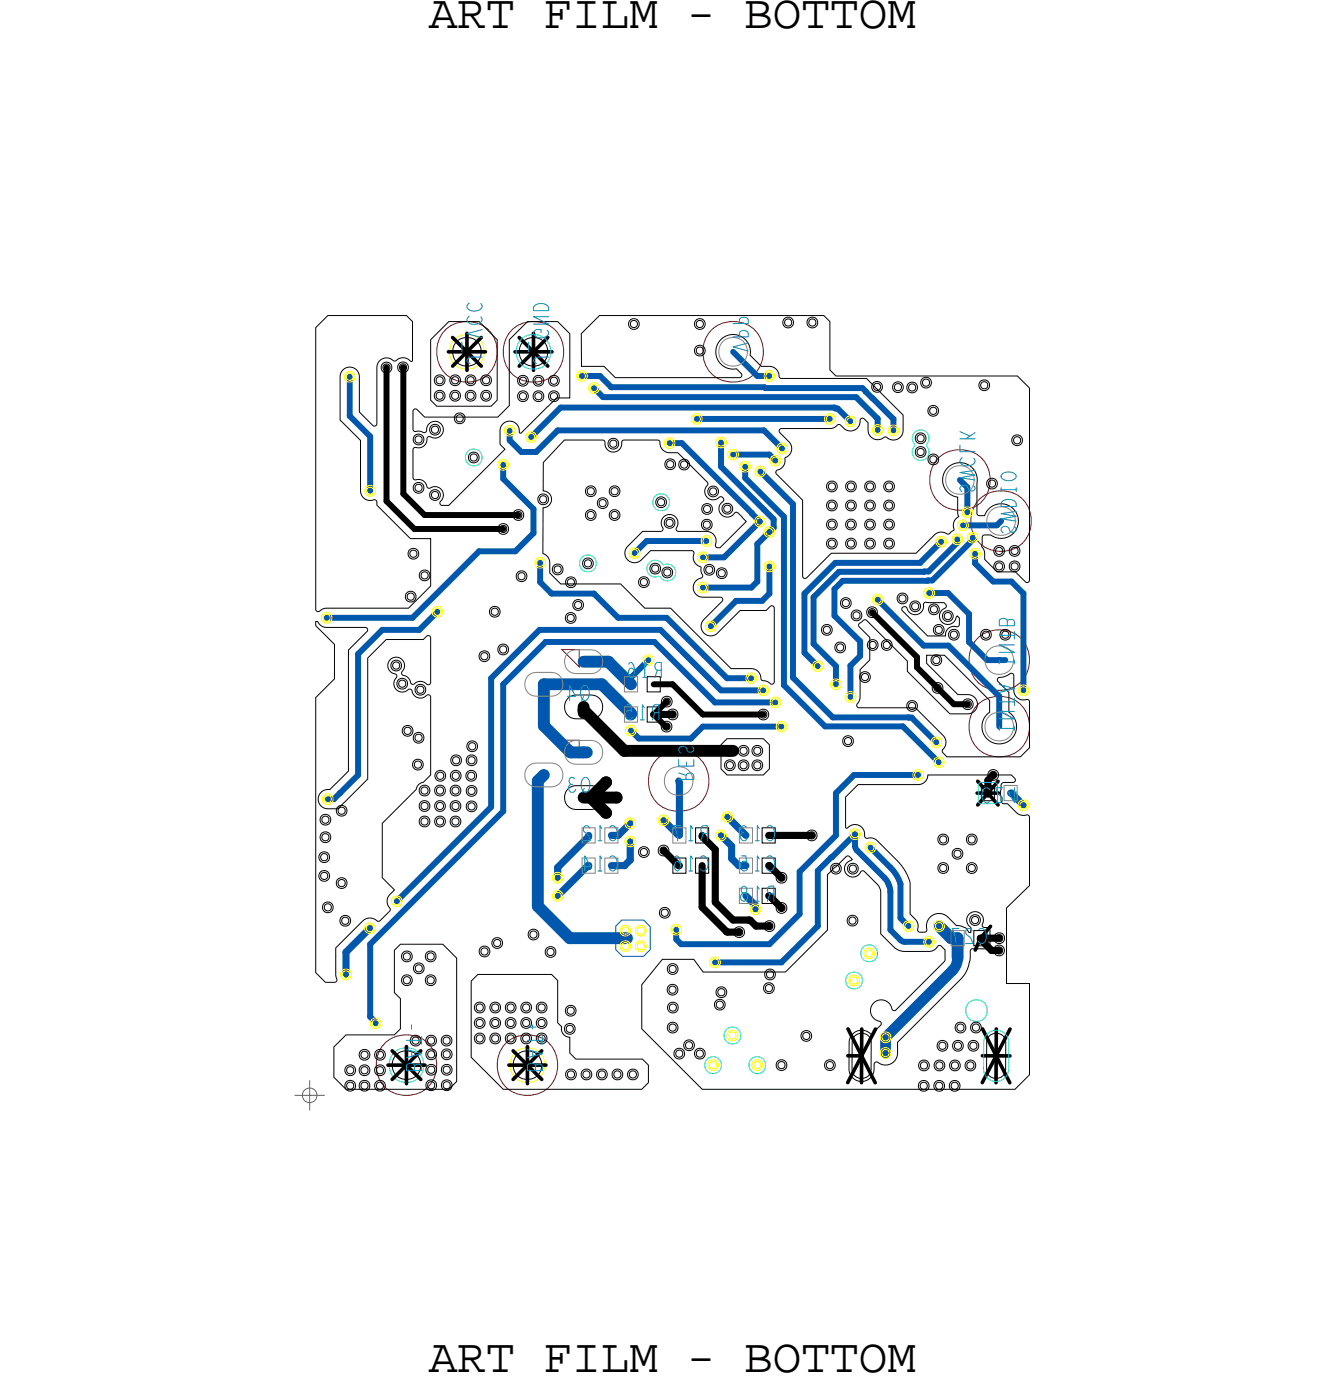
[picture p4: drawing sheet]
<svg xmlns="http://www.w3.org/2000/svg" width="56mm" height="59mm" viewBox="0 0 56 59" stroke-linecap="round" stroke-linejoin="round" font-family="sans-serif">
<defs><g id="words">
<g font-size="2">
<text x="18" y="1.2">ART FILM - BOTTOM</text>
<text x="18" y="57.6">ART FILM - BOTTOM</text>
</g>
<g font-size=".6" fill="#0057ae">
<text x="27.7" y="29.6" transform="rotate(-180 27.7 29.6)">R15</text>
<text x="26" y="34.7" transform="rotate(-180 26 34.7)">C12</text>
<text x="26" y="36" transform="rotate(-180 26 36)">C14</text>
<text x="29.8" y="34.7" transform="rotate(-180 29.8 34.7)">R17</text>
</g>
<g font-size=".6" fill="#0097b7">
<text x="42.6" y="28" transform="rotate(-90 42.6 28)">INTB</text>
<text x="42.6" y="30.8" transform="rotate(-90 42.6 30.8)">INTA</text>
<text x="17.7" y="45" transform="rotate(-90 17.7 45)">BAT-</text>
<text x="22.8" y="45" transform="rotate(-90 22.8 45)">BAT+</text>
</g>
<g font-size=".6">
<text x="32.6" y="36" transform="rotate(-180 32.6 36)">C15</text>
<text x="41.2" y="33.7">C24</text>
<text x="41.5" y="39" transform="rotate(-180 41.5 39)">C27</text>
</g>
</g></defs>
<!-- layer: Components -->
<g fill="none" stroke="#a90512" stroke-width=".04">
<path d="M23.6 27.3h.7v.7zM23.6 31.1h.7v.7z"/>
<circle cx="19.6" cy="14.8" r="1.28"/>
<circle cx="22.4" cy="14.8" r="1.28"/>
<circle cx="30.8" cy="14.8" r="1.28"/>
<circle cx="28.5" cy="32.8" r="1.28"/>
<circle cx="40.3" cy="20.2" r="1.28"/>
<circle cx="42" cy="30.5" r="1.28"/>
<circle cx="42" cy="27.7" r="1.28"/>
<circle cx="42" cy="21.9" r="1.28"/>
<circle cx="17.1" cy="44.8" r="1.28"/>
<circle cx="22.1" cy="44.8" r="1.28"/>
</g>
<!-- layer: Nets -->
<g fill="none" stroke="#0057ae" stroke-width=".25">
<path d="M14.7 15.8v1.7zM14.7 17.5l.8 .8zM15.5 18.3v2.3zM21.1 19.5v.6zM21.4 18.5l.5 .5zM21.4 18.1v.4zM21.9 19h.6zM22.3 18.4l1.2-1.3zM23.4 18.1h8.7zM23.4 18.1l-.9 .9zM23.5 17.1h11.5zM24.4 15.8h.8z"/>
<path d="M24.9 16.3l.4 .4zM25.2 15.8l.5 .5zM25.3 16.7h10.6zM25.7 16.3h6.4zM28.1 18.6h.5zM28.6 18.6l3 3zM29.3 17.6h5.5zM30.3 18.6v1zM30.3 19.6l1.8 1.8zM30.8 14.8l1 1zM30.8 19.1h1.5zM31.3 19.6v.5z"/>
<path d="M31.8 15.8h.5zM31.9 19.8l1.4 1.4zM32.1 18.1l.7 .7zM32.1 16.3h.1M32.1 16.3h4.1zM32.3 19.1l.3 .3zM35 17.1h.1M35.1 17.2h.1zM35.2 17.2l.5 .5zM35.9 16.7l.9 .9zM36.2 16.3l.2 .1zM36.4 16.5l.2 .2z"/>
<path d="M36.4 16.4h.1M36.6 16.7h.1M36.6 16.7l.9 .9zM36.8 17.6h.1M36.9 17.6v.5zM37.5 17.6v.5zM13.7 26h3.6zM13.8 33.6h.2zM14.3 33.3l-.3 .3zM14.3 33.3h.1M14.3 33.3l.7-.7zM15 27.5v5.1z"/>
<path d="M15 27.5l1.1-1zM15.5 39.7v3zM16.1 26.5h1.5zM16.7 37.9l3.9-4zM17.3 26l2.8-2.8zM17.6 26.5l.8-.8zM20.1 23.2h1.5zM20.6 28.5v5.4zM21.1 28.8v5.3zM21.1 34.1l-5.6 5.6zM21.1 20.1l1.3 1.3zM22.4 22.4l-.8 .8z"/>
<path d="M22.4 21.4v1zM22.7 26.5h5zM22.7 26.5l-2.1 2zM22.7 24.5l.5 .4zM22.7 23.6v.9zM22.9 27h4.6zM22.9 27l-1.8 1.8zM23.2 24.9h1.7zM24.9 24.9l1.1 1.1zM26 26h2zM26.3 39.4h.1M26.5 30.7l.3 .3z"/>
<path d="M26.5 28.5v.3zM26.6 23.2l.6-.5zM26.8 31h2.2zM27.2 22.7h2.5zM27.2 27.7l-.7 .8zM27.5 27l2.5 2.5zM27.7 26.5l2.6 2.5zM28 26l2.5 2.5zM28.4 39.5l.2 .2zM28.4 39.1v.4zM28.6 39.7h3.7zM29.5 30.5h3.3z"/>
<path d="M29.5 30.5l-.5 .5zM29.5 24.7h2zM29.5 23.4h.9zM30 29.5h2.6zM30.3 29h1.8zM30.4 23.4l1.5-1.5zM30.5 28.5h1zM30.9 25.2h1.1zM30.9 25.2l-1.1 1.1zM31.3 20.1l1.6 1.6zM31.5 24.7l.3-.3zM31.6 21.6h.1"/>
<path d="M31.6 21.6l.3 .3zM31.8 22.9v1.5zM32 25.2l.3-.3zM32.1 21.4h.1M32.1 21.4l.4 .4zM32.3 22.4l-.5 .5zM32.3 23.8v1.1zM32.3 39.7l1.3-1.3zM32.5 21.8v.4zM32.5 22.2l-.2 .2zM32.9 21.7v7.1zM32.9 28.8l1.7 1.7z"/>
<path d="M33.3 28.5l1.7 1.6zM33.3 21.2v7.3zM33.6 36.6l1.5-1.5zM33.6 36.6v1.8zM33.8 24.9l1.3-1.2zM33.8 24.9v2.5zM33.8 27.4l.5 .6zM34.2 27.1l.9 .9zM34.2 25.1v2zM34.3 36.6v2.3zM34.6 30.5h3.3zM34.9 36l-.6 .6z"/>
<path d="M34.9 36h.1M35 30.1h3.1zM35 25.9l1.1 1zM35 24.7v1.2zM35 24.7l.4-.3zM35.1 23.7h3.5zM35.1 28v.8zM35.1 33.3l.8-.7zM35.1 33.3v1.8zM35.2 24l-1 1.1zM35.2 24h3.6zM35.4 24.4h3.5z"/>
<path d="M35.7 28v1.3zM35.9 32.6h2.7zM35.9 35.1v.4zM35.9 35.1l-1 .9zM35.9 35.5l.1 .2M36 35.7l1.1 1.2zM36.1 27.6l-.4 .4zM36.1 26.9v.7zM36.5 35.6l.9 .8zM36.9 25.2l1.9 1.9zM37.1 36.9l.3 .6M37.4 37.5v1.6z"/>
<path d="M37.4 39.1l.4 .4zM37.4 36.5l.4 .6M37.8 37.1v1.5zM37.8 38.6l.3 .3zM37.8 39.5l.2 .1M37.9 30.5l1.5 1.5zM38 39.6h1zM38.1 30.1h.1M38.2 30.2h.1zM38.3 30.2l1 1zM38.8 27.1h1zM38.8 24h.1"/>
<path d="M38.8 24h.2zM39 24.4h.1M39 24.4h.1zM39 24.9h.8zM39.1 24.4l1.7-1.7zM39.5 22.8l-.9 .9zM39.8 24.9l.9 .9zM39.8 27.1l2.2 2.2zM40.2 22.8l-1.2 1.2zM40.2 22.7v.1zM40.3 20.2l.3 .3zM40.4 22.1h1.5z"/>
<path d="M40.6 20.5v1zM40.7 27l.8 .7zM40.7 25.8v1.2zM40.8 22.6v.1zM40.9 23.3v.4zM40.9 23.7l.8 .7zM41.5 27.7h.5zM41.7 24.4h.8zM41.9 22.1l.1-.2zM42 27.7h.2zM42 29.3v1.2zM42.5 24.4l.5 .5z"/>
<path d="M43 24.9v4.1zM15.5 42.7l.3 .3zM15.8 43h.1M30 40.4h2.8zM32.8 40.4l1.5-1.5z"/>
</g>
<g fill="none" stroke="#ff0" stroke-width=".04">
<path d="M14.5 15.7l.2-.1 .2 .1v.3l-.2 .1-.2-.1zM14.6 15.8l.1-.1 .1 .1v.1l-.1 .1-.1-.1zM21 19.4l.1-.1 .2 .1v.3l-.2 .1-.1-.1zM21 19.5l.1-.1 .2 .1v.1l-.2 .1-.1-.1zM21.2 17.9h.2h.2v.4h-.2h-.2zM21.3 18h.1h.1v.2l-.1 .1-.1-.1zM22.1 18.2l.2-.1 .2 .1v.3l-.2 .1-.2-.1zM22.2 18.3l.1-.1 .1 .1v.1l-.1 .1-.1-.1zM24.3 15.6h.1h.2v.4h-.2h-.1zM24.3 15.7l.1-.1 .2 .1v.2h-.2h-.1zM24.8 16.2l.1-.1 .2 .1v.3h-.2h-.1zM24.8 16.2h.1h.2v.2l-.2 .1-.1-.1z"/>
<path d="M27.9 18.5l.2-.1 .2 .1v.3h-.2h-.2zM28 18.5h.1h.2v.2l-.2 .1-.1-.1zM29.1 17.4h.2h.1v.4h-.1h-.2zM29.1 17.5h.2h.1v.2l-.1 .1-.2-.1zM30.1 18.4h.2h.1v.3l-.1 .1-.2-.1zM30.1 18.5l.2-.1 .1 .1v.2h-.1h-.2zM30.6 18.9h.2h.2v.4h-.2h-.2zM30.7 19h.1h.1v.2l-.1 .1-.1-.1zM31.1 19.5l.2-.1 .2 .1v.3h-.2h-.2zM31.2 19.5h.1h.1v.2l-.1 .1-.1-.1zM31.8 19.7l.1-.1 .2 .1v.3h-.2h-.1zM31.8 19.7h.1h.2v.2l-.2 .1-.1-.1z"/>
<path d="M32.1 15.6h.2h.2v.4h-.2h-.2zM32.2 15.7l.1-.1 .1 .1v.2h-.1h-.1zM32.4 19.2l.2-.1 .1 .1v.3l-.1 .1-.2-.1zM32.4 19.3l.2-.1 .1 .1v.1l-.1 .1-.2-.1zM32.7 18.7l.1-.1 .2 .1v.3l-.2 .1-.1-.1zM32.7 18.8l.1-.1 .2 .1v.1l-.2 .1-.1-.1zM34.7 17.4h.1h.2v.4h-.2h-.1zM34.7 17.5h.1h.2v.2l-.2 .1-.1-.1zM35.5 17.5h.2h.2v.4h-.2h-.2zM35.6 17.6h.1h.1v.2l-.1 .1-.1-.1zM36.7 17.9l.2-.1 .1 .1v.3l-.1 .1-.2-.1zM36.7 18l.2-.1 .1 .1v.1l-.1 .1-.2-.1z"/>
<path d="M37.3 17.9h.2h.2v.3l-.2 .1-.2-.1zM37.4 18l.1-.1 .2 .1v.2h-.2h-.1zM13.5 25.8l.2-.1 .2 .1v.3l-.2 .1-.2-.1zM13.6 25.9l.1-.1 .1 .1v.1l-.1 .1-.1-.1zM13.6 33.4h.2h.1v.3l-.1 .1-.2-.1zM13.6 33.5l.2-.1 .1 .1v.2h-.1h-.2zM15.4 38.8h.1h.2v.4h-.2h-.1zM15.4 20.5l.1-.1 .2 .1v.3h-.2h-.1zM15.4 38.9h.1h.2v.2l-.2 .1-.1-.1zM15.4 20.6l.1-.1 .2 .1v.1l-.2 .1-.1-.1zM16.5 37.7l.2-.1 .1 .1v.3l-.1 .1-.2-.1zM16.5 37.8l.2-.1 .1 .1v.1l-.1 .1-.2-.1z"/>
<path d="M18.2 25.6l.2-.1 .1 .1v.3h-.1h-.2zM18.2 25.6h.2h.1v.2l-.1 .1-.2-.1zM22.5 23.5l.2-.1 .2 .1v.3l-.2 .1-.2-.1zM22.5 23.6l.2-.1 .1 .1v.1l-.1 .1-.2-.1zM23.2 36.7h.2h.2v.3l-.2 .1-.2-.1zM23.2 37.5l.2-.1 .2 .1v.3l-.2 .1-.2-.1zM23.3 36.8l.1-.1 .2 .1v.2h-.2h-.1zM23.3 37.6l.1-.1 .2 .1v.1l-.2 .1-.1-.1zM26.1 39l.2-.1 .1 .1v.3h-.1h-.2zM26.1 39.6l.2-.1 .1 .1v.3l-.1 .1-.2-.1zM26.1 39h.2h.1v.2l-.1 .1-.2-.1zM26.1 39.7l.2-.1 .1 .1v.1l-.1 .1-.2-.1z"/>
<path d="M26.3 35.2l.2-.1 .1 .1v.3l-.1 .1-.2-.1zM26.3 34.4h.2h.1v.3l-.1 .1-.2-.1zM26.3 30.5h.2h.2v.3l-.2 .1-.2-.1zM26.3 35.3l.2-.1 .1 .1v.1l-.1 .1-.2-.1zM26.3 34.5l.2-.1 .1 .1v.2h-.1h-.2zM26.4 30.6l.1-.1 .1 .1v.2h-.1h-.1zM26.5 23.1l.1-.1 .2 .1v.3l-.2 .1-.1-.1zM26.5 23.2l.1-.1 .2 .1v.1l-.2 .1-.1-.1zM26.7 39l.2-.1 .2 .1v.3h-.2h-.2zM26.7 39.6l.2-.1 .2 .1v.3l-.2 .1-.2-.1zM26.8 39h.1h.1v.2l-.1 .1-.1-.1zM26.8 39.7l.1-.1 .1 .1v.1l-.1 .1-.1-.1z"/>
<path d="M27.1 27.6l.1-.1 .2 .1v.3l-.2 .1-.1-.1zM27.1 27.7l.1-.1 .2 .1v.1l-.2 .1-.1-.1zM27.7 34.3l.2-.1 .1 .1v.3l-.1 .1-.2-.1zM27.7 34.4l.2-.1 .1 .1v.1l-.1 .1-.2-.1zM28.2 38.9l.2-.1 .2 .1v.3l-.2 .1-.2-.1zM28.3 39l.1-.1 .1 .1v.1l-.1 .1-.1-.1zM29.3 24.5h.2h.2v.3l-.2 .1-.2-.1zM29.3 23.3l.2-.1 .2 .1v.3h-.2h-.2zM29.4 24.6l.1-.1 .1 .1v.2h-.1h-.1zM29.4 23.3h.1h.1v.2l-.1 .1-.1-.1zM29.5 22.6l.2-.1 .1 .1v.3l-.1 .1-.2-.1zM29.5 22.7l.2-.1 .1 .1v.1l-.1 .1-.2-.1z"/>
<path d="M29.7 26.2l.1-.1 .2 .1v.3h-.2h-.1zM29.7 26.2h.1h.2v.2l-.2 .1-.1-.1zM30.1 34.9h.2h.1v.4h-.1h-.2zM30.1 35h.2h.1v.2l-.1 .1-.2-.1zM30.4 34.2l.1-.1 .2 .1v.3l-.2 .1-.1-.1zM30.4 34.3l.1-.1 .2 .1v.1l-.2 .1-.1-.1zM31.4 28.3h.1h.2v.4h-.2h-.1zM31.4 28.4l.1-.1 .2 .1v.2h-.2h-.1zM31.6 38h.1h.2v.4h-.2h-.1zM31.6 38.1h.1h.2v.2l-.2 .1-.1-.1zM31.7 21.8l.2-.1 .2 .1v.3h-.2h-.2zM31.8 21.8h.1h.1v.2l-.1 .1-.1-.1z"/>
<path d="M31.9 28.9l.2-.1 .1 .1v.3h-.1h-.2zM31.9 28.9h.2h.1v.2l-.1 .1-.2-.1zM32.1 22.2l.2-.1 .2 .1v.3l-.2 .1-.2-.1zM32.1 23.6h.2h.2v.4h-.2h-.2zM32.2 22.3l.1-.1 .1 .1v.1l-.1 .1-.1-.1zM32.2 23.7l.1-.1 .1 .1v.2h-.1h-.1zM32.4 29.4l.2-.1 .1 .1v.3h-.1h-.2zM32.4 29.4h.2h.1v.2l-.1 .1-.2-.1zM32.6 30.4l.2-.1 .2 .1v.3l-.2 .1-.2-.1zM32.7 30.5l.1-.1 .1 .1v.1l-.1 .1-.1-.1zM34.2 27.8h.1h.2v.3l-.2 .1-.1-.1zM34.2 27.9l.1-.1 .2 .1v.2h-.2h-.1z"/>
<path d="M34.9 28.6l.2-.1 .2 .1v.3l-.2 .1-.2-.1zM35 28.7l.1-.1 .1 .1v.1l-.1 .1-.1-.1zM35.5 29.1h.2h.2v.3l-.2 .1-.2-.1zM35.6 29.2l.1-.1 .1 .1v.2h-.1h-.1zM35.7 34.9l.2-.1 .2 .1v.3l-.2 .1-.2-.1zM35.8 35l.1-.1 .1 .1v.1l-.1 .1-.1-.1zM36.3 39.9l.2-.1 .2 .1v.3l-.2 .1-.2-.1zM36.4 40l.1-.1 .1 .1v.1l-.1 .1-.1-.1zM36.4 35.5l.1-.1 .2 .1v.3h-.2h-.1zM36.4 35.5h.1h.2v.2l-.2 .1-.1-.1zM36.7 25h.2h.1v.4h-.1h-.2zM36.7 25.1l.2-.1 .1 .1v.2h-.1h-.2z"/>
<path d="M38 38.8l.1-.1 .2 .1v.3h-.2h-.1zM38 38.8h.1h.2v.2l-.2 .1-.1-.1zM38.4 32.4l.2-.1 .1 .1v.3l-.1 .1-.2-.1zM38.4 32.5l.2-.1 .1 .1v.1l-.1 .1-.2-.1zM38.8 24.8l.2-.1 .2 .1v.3h-.2h-.2zM38.8 39.4l.2-.1 .2 .1v.3l-.2 .1-.2-.1zM38.9 24.8h.1h.1v.2l-.1 .1-.1-.1zM38.9 39.5l.1-.1 .1 .1v.1l-.1 .1-.1-.1zM39.1 31h.2h.2v.3l-.2 .1-.2-.1zM39.2 31.1l.1-.1 .2 .1v.2h-.2h-.1zM39.3 31.9l.1-.1 .2 .1v.3l-.2 .1-.1-.1zM39.3 38.8l.1-.1 .2 .1v.3h-.2h-.1z"/>
<path d="M39.3 32l.1-.1 .2 .1v.1l-.2 .1-.1-.1zM39.3 38.8h.1h.2v.2l-.2 .1-.1-.1zM39.4 22.6l.1-.1 .2 .1v.3l-.2 .1-.1-.1zM39.4 22.7l.1-.1 .2 .1v.1l-.2 .1-.1-.1zM40 22.5l.2-.1 .2 .1v.3l-.2 .1-.2-.1zM40.1 22.6l.1-.1 .1 .1v.1l-.1 .1-.1-.1zM40.3 21.9l.1-.1 .2 .1v.3l-.2 .1-.1-.1zM40.3 22l.1-.1 .2 .1v.1l-.2 .1-.1-.1zM40.4 21.4l.2-.1 .2 .1v.3l-.2 .1-.2-.1zM40.5 21.5l.1-.1 .2 .1v.1l-.2 .1-.1-.1zM40.7 22.4h.1h.2v.3l-.2 .1-.1-.1zM40.7 22.5l.1-.1 .2 .1v.2h-.2h-.1z"/>
<path d="M40.8 23.1l.1-.1 .2 .1v.3l-.2 .1-.1-.1zM40.8 23.2l.1-.1 .2 .1v.1l-.2 .1-.1-.1zM42.8 33.7l.2-.1 .1 .1v.3l-.1 .1-.2-.1zM42.8 28.9l.2-.1 .1 .1v.3h-.1h-.2zM42.8 33.8l.2-.1 .1 .1v.1l-.1 .1-.2-.1zM42.8 28.9h.2h.1v.2l-.1 .1-.2-.1zM14.4 40.8l.1-.1 .2 .1v.3l-.2 .1-.1-.1zM14.4 40.9l.1-.1 .2 .1v.1l-.2 .1-.1-.1zM15.6 42.8h.2h.1v.4h-.1h-.2zM15.6 42.9h.2h.1v.2l-.1 .1-.2-.1zM29.8 44.6l.1-.1 .2 .1v.3l-.2 .1-.1-.1zM29.8 44.7l.1-.1 .2 .1v.1l-.2 .1-.1-.1z"/>
<path d="M29.9 40.3l.1-.1 .2 .1v.3l-.2 .1-.1-.1zM29.9 40.4l.1-.1 .2 .1v.1l-.2 .1-.1-.1zM30.6 43.4l.2-.1 .1 .1v.3h-.1h-.2zM30.6 43.4h.2h.1v.2l-.1 .1-.2-.1zM31.6 44.6l.2-.1 .2 .1v.3l-.2 .1-.2-.1zM31.7 44.7l.1-.1 .1 .1v.1l-.1 .1-.1-.1zM35.7 41h.2h.1v.4h-.1h-.2zM35.7 41.1l.2-.1 .1 .1v.2h-.1h-.2zM37 43.4h.2h.2v.3l-.2 .1-.2-.1zM37 44.1l.2-.1 .2 .1v.3l-.2 .1-.2-.1zM37.1 43.5l.1-.1 .1 .1v.2h-.1h-.1zM37.1 44.2l.1-.1 .1 .1v.1l-.1 .1-.1-.1z"/>
<circle cx="19.6" cy="14.8" r=".73"/>
<circle cx="22.1" cy="44.8" r=".73"/>
</g>
<g fill="none" stroke="#838383" stroke-width=".04">
<path d="M22.2 32.2l.3-.1h.6l.4 .1 .1 .2v.3l-.1 .3-.4 .1h-.6l-.3-.1-.1-.3v-.3zM22.2 28.4l.3-.1h.6l.4 .1 .1 .2v.3l-.1 .2-.4 .2h-.6l-.3-.2-.1-.2v-.3zM23.9 27.4l.3-.1h.6l.3 .1 .2 .3v.3l-.2 .2-.3 .1h-.6l-.3-.1-.2-.2v-.3zM23.9 31.2l.3-.1h.6l.3 .1 .2 .3v.3l-.2 .2-.3 .1h-.6l-.3-.1-.2-.2v-.3zM24.4 36.1h.6v.6h-.6zM24.4 34.8h.6v.6h-.6zM25.4 36.1h.5v.6h-.5zM25.4 34.8h.5v.6h-.5zM26.2 28.4h.6v.7h-.6zM26.2 29.7h.6v.6h-.6zM28.3 34.8h.5v.6h-.5zM31 34.8h.6v.6h-.6z"/>
<path d="M31 36.1h.6v.6h-.6zM31 37.3h.6v.7h-.6zM39.9 39.1h.6v.6h-.6zM42.2 33h.5v.6h-.5z"/>
<circle cx="30.8" cy="14.8" r=".6"/>
<circle cx="28.5" cy="32.8" r=".6"/>
<circle cx="40.3" cy="20.2" r=".6"/>
<circle cx="42" cy="30.5" r=".6"/>
<circle cx="42" cy="27.7" r=".6"/>
<circle cx="42" cy="21.9" r=".6"/>
</g>
<g fill="none" stroke="#000" stroke-width=".04">
<path d="M13.8 13.3h3.3l.2 .2v1.7l-.3-.2-.4 .2-.4-.2-.2 .1-.1 .2-.1 2.6h-.1l-.6-.6v-1.5l-.1-.2-.2-.2h-.3l-.1 .2-.1 .2v1.8l.8 .9 .1 2.3 .2 .2h.4v.2l1.4 1.4h.9v2l-.9 1h-3.5l-.3 .1-.1-.1v-11.8zM16.1 15.3l.1-.1 .2 .1v.3l-.2 .1-.1-.1zM16.1 15.4l.1-.1 .2 .1v.1l-.2 .1-.1-.1zM16.8 15.3l.1-.1 .2 .1v.3l-.2 .1-.1-.1zM16.8 15.4l.1-.1 .2 .1v.1l-.2 .1-.1-.1zM17.4 17.2h.1l.3 .3h3.1l.5-.5v-2.7l.7-.8h1.3l.5 .5v2.7h-.5l-1.5 1.5-.3-.5h-.2l-.3 .1-.1 .2v.7l.2 .2-2.4 2.3h-.3l.1-.4-.1-.3-.2-.1-.3 .1-.2-.3-.5-.1 .1-1.3 .4-.1 .2-.3 .5-.1 .1-.2-.1-.3-.2-.1-.3 .1-.1 .4-.5-.1zM17.4 18.3l.2-.1 .1 .1v.3l-.1 .1-.2-.1zM17.4 18.4l.2-.1 .1 .1v.1l-.1 .1-.2-.1zM18.1 14.3l.7-.8h1.3l.8 .8v2.5l-.3 .3h-2.3l-.2-.3zM18.1 17.9l.2-.1 .1 .1v.3l-.1 .1-.2-.1zM18.1 18l.2-.1 .1 .1v.1l-.1 .1-.2-.1zM18.3 15.8h.2h.1v.3l-.1 .1-.2-.1z"/>
<path d="M18.3 16.5l.2-.1 .1 .1v.3l-.1 .1-.2-.1zM18.3 15.9l.2-.1 .1 .1v.2h-.1h-.2zM18.3 16.6l.2-.1 .1 .1v.1l-.1 .1-.2-.1zM18.9 15.8h.2h.2v.3l-.2 .1-.2-.1zM18.9 16.5l.2-.1 .2 .1v.3l-.2 .1-.2-.1zM19 15.9l.1-.1 .1 .1v.2h-.1h-.1zM19 16.6l.1-.1 .1 .1v.1l-.1 .1-.1-.1zM19.1 17.4h.2h.2v.3l-.2 .1-.2-.1zM19.2 17.5l.1-.1 .1 .1v.1l-.1 .1-.1-.1zM19.6 15.8h.2h.1v.3l-.1 .1-.2-.1zM19.6 16.5l.2-.1 .1 .1v.3l-.1 .1-.2-.1zM19.6 15.9l.2-.1 .1 .1v.2h-.1h-.2z"/>
<path d="M19.6 16.6l.2-.1 .1 .1v.1l-.1 .1-.2-.1zM19.7 19.1l.2-.1 .2 .1v.3h-.2h-.2zM19.8 19.2l.1-.1 .1 .1v.1l-.1 .1-.1-.1zM20.2 15.8h.2h.2v.3l-.2 .1-.2-.1zM20.2 16.5l.2-.1 .2 .1v.3l-.2 .1-.2-.1zM20.3 15.9l.1-.1 .1 .1v.2h-.1h-.1zM20.3 16.6l.1-.1 .1 .1v.1l-.1 .1-.1-.1zM21.8 15.8h.2h.1v.4h-.1h-.2zM21.8 16.5l.2-.1 .1 .1v.3l-.1 .1-.2-.1zM21.8 15.9l.2-.1 .1 .1v.2h-.1h-.2zM21.8 16.6l.2-.1 .1 .1v.1l-.1 .1-.2-.1zM22.4 15.8h.2h.2v.4h-.2h-.2z"/>
<path d="M22.4 16.5l.2-.1 .2 .1v.3l-.2 .1-.2-.1zM22.5 15.9l.1-.1 .1 .1v.2h-.1h-.1zM22.5 16.6l.1-.1 .1 .1v.1l-.1 .1-.1-.1zM23.1 15.8h.2h.1v.4h-.1h-.2zM23.1 16.5l.2-.1 .1 .1v.3l-.1 .1-.2-.1zM23.1 15.9l.2-.1 .1 .1v.2h-.1h-.2zM23.1 16.6l.2-.1 .1 .1v.1l-.1 .1-.2-.1zM23.7 18.5h1.6l.2 .4 .2 .1 .3-.1 .2-.4h1.5l.1 .4 .2 .1h.5l1.2 1.3-.1 .4 .1 .2 .2 .1 .4-.1h.1l-.2 .4 .1 .3 .3 .1 .3-.2 .4 .4-1.1 1.1h-.1l-.1-.1v-.3l-.1-.2-1.4-.1-.1-.5-.2-.2h-.2l-.2 .3v.4h-.8l-.7 .7-.1 .3 .2 .3h.3h.2l.4-.5 1.8 .1v.4l.3 .2 .1 .4-.3 .3v.4l.2 .2h.9v.1l-.8 1v.3l.2 .2 .4-.1 1-.9h1.1l.2-.2h.1v3.2l-.5-.1-.1-.3-.2-.2h-1l-2.5-2.5h-1.1l-1-1.1h-2.6l-.4-.4v-.6l-.3-.2v-2l.3-.1 .1-.2-.1-.3-.3-.1v-1.2zM24.4 14l.8-.7h9.4l.2 .2v2l.3 .3h7.6l.5 .5v8.2h-.1l-.5-.5h-.7l-.6-.5v-.3l-.1-.3v-.3l.4-.1a.73 .73 0 0 0 1.1-.2 .73 .73 0 0 0-.4-1.1 .73 .73 0 0 0-1 .5l-.3-.1v-1.3a.73 .73 0 0 0-.6-.8 .73 .73 0 0 0-.8 .6 .73 .73 0 0 0 .6 .8l.1 .8-.2 .2v.4l-.3 .1h-.2h-.3l-.8 .8h-3.6l-1 1.1h-.1l-.1-3.3-1.1-1.1 .3-.3 .1-.4 .2-.1v-.2v-.3l-.5-.4v-.1l2.2-.1 .3-.2 .3 .3h.3l.2-.1 .1-.4h.1l.2 .2 .1 .4 .1 .2 .3 .1 .3-.1 .4 .1 .2-.1 .1-.2v-.8l-1.5-1.5h-3.6l-.3-.4-.5-.1-.5-.5-.1-.5-.4-.3h-.4l-.3 .1-.2 .3v.3l.2 .5 .3 .2h.3l.2 .2v.2h-5.3l-.4-.5h-1zM25.6 18.5l.2-.1 .1 .1v.3l-.1 .1-.2-.1zM25.6 18.6l.2-.1 .1 .1v.1l-.1 .1-.2-.1zM26.4 13.5l.2-.1 .2 .1v.3h-.2h-.2z"/>
<path d="M26.5 13.5h.1h.2v.2l-.2 .1-.1-.1zM28 19.4l.1-.1 .2 .1v.3h-.2h-.1zM28 19.4h.1h.2v.2l-.2 .1-.1-.1zM28.6 19.4l.1-.1 .2 .1v.3h-.2h-.1zM28.6 19.4h.1h.2v.2l-.2 .1-.1-.1zM29.2 13.5l.2-.1 .2 .1v.3h-.2h-.2zM29.2 14.6l.2-.1 .2 .1v.3l-.2 .1-.2-.1zM29.3 13.5h.1h.1v.2l-.1 .1-.1-.1zM29.3 14.7l.1-.1 .1 .1v.1l-.1 .1-.1-.1zM32.9 13.4l.2-.1 .2 .1v.3l-.2 .1-.2-.1zM33 13.5l.1-.1 .1 .1v.1l-.1 .1-.1-.1zM33.9 13.4l.2-.1 .2 .1v.3l-.2 .1-.2-.1z"/>
<path d="M34 13.5l.1-.1 .1 .1v.1l-.1 .1-.1-.1zM36.7 16.1l.1-.1 .2 .1v.3l-.2 .1-.1-.1zM36.7 16.2l.1-.1 .2 .1v.1l-.2 .1-.1-.1zM37.5 16.1l.2-.1 .2 .1v.3l-.2 .1-.2-.1zM37.6 16.2l.1-.1 .1 .1v.1l-.1 .1-.1-.1zM38.1 16.1h.2h.2v.3l-.2 .1-.2-.1zM38.2 16.2l.1-.1 .1 .1v.2h-.1h-.1zM38.5 18.3l.2-.1 .1 .1v.3h-.1h-.2zM38.5 18.8h.2h.1v.3l-.1 .1-.2-.1zM38.5 18.3h.2h.1v.2l-.1 .1-.2-.1zM38.5 18.9l.2-.1 .1 .1v.2h-.1h-.2zM38.7 15.9h.2h.2v.3l-.2 .1-.2-.1z"/>
<path d="M38.8 16l.1-.1 .1 .1v.2h-.1h-.1zM39 17.1l.2-.1 .2 .1v.3l-.2 .1-.2-.1zM39 19.1h.2h.2v.4h-.2h-.2zM39.1 17.2l.1-.1 .1 .1v.1l-.1 .1-.1-.1zM39.1 19.2h.1h.1v.2l-.1 .1-.1-.1zM41.2 16h.1h.2v.3l-.2 .1-.1-.1zM41.2 16.1l.1-.1 .2 .1v.2h-.2h-.1zM42.5 18.3h.2h.2v.4h-.2h-.2zM42.6 18.4l.1-.1 .1 .1v.2h-.1h-.1zM13.3 26.1l.4 .3h1.6l.1 .1-.8 .8v5.1l-.7 .8h-.3l-.2 .2v.4l.3 .2h.5l1.2-1.3v-5l.8-.8h1.6l.2-.2 .1 .1-.1 2-.3-.2-.4 .1-.2-.2-.2-.2 .1-.4-.2-.3-.4 .1-.1 .3 .1 .2 .3 .2-.2 .3 .2 .3 .2 .1 .3-.1 .2 .2 .2 .1 .4-.1 .1 .1v3.3l-.5 .4-.1 .2-1.4 1.4v2.3l.5 .5-.3 .4 .1 .4-.5 .5-.3-.1h-.3l-1.2 1.2v1.4v.1h-.4l-.4-.4v-11.6l.7-.8v-1.4l-.7-.8zM13.4 36.6h.2h.2v.4h-.2h-.2zM13.4 35.9l.2-.1 .2 .1v.3h-.2h-.2z"/>
<path d="M13.5 36.7h.1h.1v.2l-.1 .1-.1-.1zM13.5 35.9h.1h.1v.2l-.1 .1-.1-.1zM13.5 35h.2h.1v.3l-.1 .1-.2-.1zM13.5 34.3l.2-.1 .1 .1v.3l-.1 .1-.2-.1zM13.5 35.1l.2-.1 .1 .1v.2h-.1h-.2zM13.5 34.4l.2-.1 .1 .1v.1l-.1 .1-.2-.1zM13.6 38l.2-.1 .1 .1v.3l-.1 .1-.2-.1zM13.6 38.1l.2-.1 .1 .1v.1l-.1 .1-.2-.1zM14.2 33.9l.1-.1 .2 .1v.3l-.2 .1-.1-.1zM14.2 37l.1-.1 .2 .1v.3h-.2h-.1zM14.2 34l.1-.1 .2 .1v.1l-.2 .1-.1-.1zM14.2 37h.1h.2v.2l-.2 .1-.1-.1z"/>
<path d="M14.3 38.5h.2h.2v.3l-.2 .1-.2-.1zM14.4 38.6l.1-.1 .1 .1v.2h-.1h-.1zM16.5 27.8l.1-.1 .2 .1v.3l-.2 .1-.1-.1zM16.5 27.9l.1-.1 .2 .1v.1l-.2 .1-.1-.1zM16.6 39.9l.2-.2h1.8l.6 .6v5.1l-.4 .4h-4.3l-.5-.5v-1.3l.5-.5h2.1l.2-.3v-1.2l-.2-.3zM16.7 28.6l.2-.1 .2 .1v.3l-.2 .1-.2-.1zM16.8 28.7l.1-.1 .1 .1v.1l-.1 .1-.1-.1zM16.9 30.6l.2-.1 .2 .1v.3h-.2h-.2zM17 30.6h.1h.1v.2l-.1 .1-.1-.1zM17.1 24.9l.1-.1 .2 .1v.3l-.2 .1-.1-.1zM17.1 25l.1-.1 .2 .1v.1l-.2 .1-.1-.1zM17.2 23.1l.2-.1 .1 .1v.3l-.1 .1-.2-.1z"/>
<path d="M17.2 23.2l.2-.1 .1 .1v.1l-.1 .1-.2-.1zM17.4 32l.1-.1 .2 .1v.3l-.2 .1-.1-.1zM17.4 20.3h.2h.1v.4h-.1h-.2zM17.4 30.8h.2h.1v.4h-.1h-.2zM17.4 32.1l.1-.1 .2 .1v.1l-.2 .1-.1-.1zM17.4 20.4l.2-.1 .1 .1v.2h-.1h-.2zM17.4 30.9l.2-.1 .1 .1v.2h-.1h-.2zM17.5 28.8h.2h.1v.3l-.1 .1-.2-.1zM17.5 28.9l.2-.1 .1 .1v.2h-.1h-.2zM17.7 33.1l.1-.1 .2 .1v.3h-.2h-.1zM17.7 33.7l.1-.1 .2 .1v.3l-.2 .1-.1-.1zM17.7 34.4l.1-.1 .2 .1v.3h-.2h-.1z"/>
<path d="M17.7 24h.1h.2v.3l-.2 .1-.1-.1zM17.7 33.1h.1h.2v.2l-.2 .1-.1-.1zM17.7 33.8l.1-.1 .2 .1v.1l-.2 .1-.1-.1zM17.7 34.4h.1h.2v.2l-.2 .1-.1-.1zM17.7 24.1l.1-.1 .2 .1v.1l-.2 .1-.1-.1zM18.1 20.6h.2h.1v.4h-.1h-.2zM18.1 20.7l.2-.1 .1 .1v.2h-.1h-.2zM18.3 33.1l.2-.1 .1 .1v.3h-.1h-.2zM18.3 33.7l.2-.1 .1 .1v.3l-.1 .1-.2-.1zM18.3 34.4l.2-.1 .1 .1v.3h-.1h-.2zM18.3 32.4h.2h.2v.4h-.2h-.2zM18.3 33.1h.2h.1v.2l-.1 .1-.2-.1z"/>
<path d="M18.3 33.8l.2-.1 .1 .1v.1l-.1 .1-.2-.1zM18.3 34.4h.2h.1v.2l-.1 .1-.2-.1zM18.4 32.5l.1-.1 .1 .1v.2h-.1h-.1zM19 33.1l.1-.1 .2 .1v.3h-.2h-.1zM19 33.7l.1-.1 .2 .1v.3l-.2 .1-.1-.1zM19 34.4l.1-.1 .2 .1v.3h-.2h-.1zM19 32.4h.1h.2v.4h-.2h-.1zM19 31.8l.2-.1 .1 .1v.3l-.1 .1-.2-.1zM19 33.1h.1h.2v.2l-.2 .1-.1-.1zM19 33.8l.1-.1 .2 .1v.1l-.2 .1-.1-.1zM19 34.4h.1h.2v.2l-.2 .1-.1-.1zM19 32.5l.1-.1 .2 .1v.2h-.2h-.1z"/>
<path d="M19 31.9l.2-.1 .1 .1v.1l-.1 .1-.2-.1zM19.6 32.4h.2h.2v.4h-.2h-.2zM19.6 31.8l.2-.1 .2 .1v.3l-.2 .1-.2-.1zM19.6 33.1l.2-.1 .2 .1v.3l-.2 .1-.2-.1zM19.6 33.7h.2h.2v.3l-.2 .1-.2-.1zM19.7 32.5l.1-.1 .1 .1v.2h-.1h-.1zM19.7 31.2l.1-.1 .2 .1v.3l-.2 .1-.1-.1zM19.7 31.9l.1-.1 .1 .1v.1l-.1 .1-.1-.1zM19.7 33.2l.1-.1 .1 .1v.1l-.1 .1-.1-.1zM19.7 33.8l.1-.1 .1 .1v.2h-.1h-.1zM19.7 31.3l.1-.1 .2 .1v.1l-.2 .1-.1-.1zM20.2 27.4l.1-.1 .2 .1v.3l-.2 .1-.1-.1z"/>
<path d="M20.2 39.8h.1h.2v.3l-.2 .1-.1-.1zM20.2 27.5l.1-.1 .2 .1v.1l-.2 .1-.1-.1zM20.2 39.9l.1-.1 .2 .1v.2h-.2h-.1zM20.6 25.6l.2-.1 .1 .1v.3h-.1h-.2zM20.6 25.6h.2h.1v.2l-.1 .1-.2-.1zM20.7 39.5l.2-.1 .1 .1v.3h-.1h-.2zM20.7 39.6l.2-.1 .1 .1v.1l-.1 .1-.2-.1zM21 27.1h.1h.2v.3l-.2 .1-.1-.1zM21 22.1l.1-.1 .2 .1v.3l-.2 .1-.1-.1zM21 27.2l.1-.1 .2 .1v.2h-.2h-.1zM21 22.2l.1-.1 .2 .1v.1l-.2 .1-.1-.1zM21.6 21.5l.2-.1 .1 .1v.3l-.1 .1-.2-.1z"/>
<path d="M21.6 21.6l.2-.1 .1 .1v.1l-.1 .1-.2-.1zM21.7 24.1l.2-.1 .2 .1v.3h-.2h-.2zM21.8 24.1h.1h.1v.2l-.1 .1-.1-.1zM22.2 39.1l.2-.1 .2 .1v.3l-.2 .1-.2-.1zM22.3 39.2l.1-.1 .1 .1v.1l-.1 .1-.1-.1zM22.6 20.8h.2h.2v.3l-.2 .1-.2-.1zM22.7 20.9l.1-.1 .1 .1v.2h-.1h-.1zM22.9 39.8h.2h.2v.4h-.2h-.2zM23 39.9h.1h.2v.2l-.2 .1-.1-.1zM23.2 23.8l.2-.1 .2 .1v.3l-.2 .1-.2-.1zM23.3 23.9l.1-.1 .2 .1v.1l-.2 .1-.1-.1zM23.8 25.8l.2-.1 .1 .1v.3l-.1 .1-.2-.1z"/>
<path d="M23.8 24.3l.2-.1 .1 .1v.3l-.1 .1-.2-.1zM23.8 25.9l.2-.1 .1 .1v.1l-.1 .1-.2-.1zM23.8 24.4l.2-.1 .1 .1v.1l-.1 .1-.2-.1zM23.9 33.1l.3-.1h.6l.3 .1 .2 .3v.3l-.2 .2-.3 .1h-.6l-.3-.1-.2-.2v-.3zM23.9 29.3l.3-.1h.6l.3 .1 .2 .3v.3l-.2 .2-.3 .1h-.6l-.3-.1-.2-.2v-.3zM24.1 25.3l.2-.1 .1 .1v.3h-.1h-.2zM24.1 25.3h.2h.1v.2l-.1 .1-.2-.1zM24.5 23.5l.2-.1 .2 .1v.3l-.2 .1-.2-.1zM24.6 23.6l.1-.1 .1 .1v.1l-.1 .1-.1-.1zM24.6 21.5l.2-.1 .2 .1v.3l-.2 .1-.2-.1zM24.6 20.5l.2-.1 .2 .1v.3l-.2 .1-.2-.1zM24.7 21.6l.1-.1 .1 .1v.1l-.1 .1-.1-.1z"/>
<path d="M24.7 20.6l.1-.1 .1 .1v.1l-.1 .1-.1-.1zM25.1 21l.2-.1 .2 .1v.3l-.2 .1-.2-.1zM25.2 21.1l.1-.1 .1 .1v.1l-.1 .1-.1-.1zM25.3 34l.1-.1 .2 .1v.3l-.2 .1-.1-.1zM25.3 32.7l.1-.1 .2 .1v.3l-.2 .1-.1-.1zM25.3 34.1l.1-.1 .2 .1v.1l-.2 .1-.1-.1zM25.3 32.8l.1-.1 .2 .1v.1l-.2 .1-.1-.1zM25.6 21.5l.2-.1 .2 .1v.3l-.2 .1-.2-.1zM25.6 20.5l.2-.1 .2 .1v.3l-.2 .1-.2-.1zM25.7 21.6l.1-.1 .1 .1v.1l-.1 .1-.1-.1zM25.7 20.6l.1-.1 .1 .1v.1l-.1 .1-.1-.1zM25.7 33.4l.2-.1 .2 .1v.3h-.2h-.2z"/>
<path d="M25.8 33.4h.1h.1v.2l-.1 .1-.1-.1zM26.9 35.6h.1h.2v.4h-.2h-.1zM26.9 24.3l.1-.1 .2 .1v.3l-.2 .1-.1-.1zM26.9 35.7h.1h.2v.2l-.2 .1-.1-.1zM26.9 24.4l.1-.1 .2 .1v.1l-.2 .1-.1-.1zM27.2 29.7h.5v.6h-.5zM27.2 28.4h.5v.7h-.5zM27.3 23.7h.2h.2v.3l-.2 .1-.2-.1zM27.4 23.8l.1-.1 .1 .1v.2h-.1h-.1zM27.6 20.9h.2h.1v.4h-.1h-.2zM27.6 21h.2h.1v.2l-.1 .1-.2-.1zM27.7 35.6l.2-.1 .1 .1v.3l-.1 .1-.2-.1z"/>
<path d="M27.7 35.7l.2-.1 .1 .1v.1l-.1 .1-.2-.1zM27.7 38.2l.2-.1 .2 .1v.3l-.2 .1-.2-.1zM27.8 38.3l.1-.1 .1 .1v.1l-.1 .1-.1-.1zM27.8 30.4l.2-.1 .2 .1v.3l-.2 .1-.2-.1zM27.8 29.3h.2h.2v.3l-.2 .1-.2-.1zM27.9 23.9l.1-.1 .2 .1v.3l-.2 .1-.1-.1zM27.9 30.5l.1-.1 .1 .1v.1l-.1 .1-.1-.1zM27.9 29.4l.1-.1 .1 .1v.2h-.1h-.1zM27.9 24l.1-.1 .2 .1v.1l-.2 .1-.1-.1zM27.9 21.8l.2-.1 .2 .1v.3l-.2 .1-.2-.1zM28 21.9l.1-.1 .2 .1v.1l-.2 .1-.1-.1zM28.1 29.9l.1-.1 .2 .1v.3h-.2h-.1z"/>
<path d="M28.1 29.9h.1h.2v.2l-.2 .1-.1-.1zM28.3 36.1h.5v.6h-.5zM29.2 36.1h.6v.6h-.6zM29.2 34.8h.6v.6h-.6zM29.5 21.9l.2-.1 .1 .1v.3l-.1 .1-.2-.1zM29.5 21.2h.2h.2v.3l-.2 .1-.2-.1zM29.5 22l.2-.1 .1 .1v.1l-.1 .1-.2-.1zM29.6 21.3l.1-.1 .1 .1v.2h-.1h-.1zM29.6 23.8l.2-.1 .2 .1v.3l-.2 .1-.2-.1zM29.6 23.9l.2-.1 .1 .1v.1l-.1 .1-.2-.1zM29.8 20.5l.1-.1 .2 .1v.3l-.2 .1-.1-.1zM29.8 20.6l.1-.1 .2 .1v.1l-.2 .1-.1-.1z"/>
<path d="M30.1 23.9h.2h.2v.3l-.2 .1-.2-.1zM30.2 24l.1-.1 .1 .1v.2h-.1h-.1zM30.4 21.2h.1h.2v.3l-.2 .1-.1-.1zM30.4 21.3l.1-.1 .2 .1v.1l-.2 .1-.1-.1zM30.5 31.4l.1-.1 .2 .1v.3l-.2 .1-.1-.1zM30.5 32l.1-.1 .2 .1v.3l-.2 .1-.1-.1zM30.5 31.5l.1-.1 .2 .1v.1l-.2 .1-.1-.1zM30.5 32.1l.1-.1 .2 .1v.1l-.2 .1-.1-.1zM30.5 31h1.6l.2 .3v1l-.2 .3h-1.6l-.2-.3v-1zM30.9 39l.1-.1 .2 .1v.3l-.2 .1-.1-.1zM30.9 39.1l.1-.1 .2 .1v.1l-.2 .1-.1-.1zM31.1 31.4l.1-.1 .2 .1v.3l-.2 .1-.1-.1z"/>
<path d="M31.1 32l.1-.1 .2 .1v.3l-.2 .1-.1-.1zM31.1 31.5l.1-.1 .2 .1v.1l-.2 .1-.1-.1zM31.1 32.1l.1-.1 .2 .1v.1l-.2 .1-.1-.1zM31.6 31.4l.2-.1 .2 .1v.3l-.2 .1-.2-.1zM31.6 32l.2-.1 .2 .1v.3l-.2 .1-.2-.1zM31.7 31.5l.1-.1 .1 .1v.1l-.1 .1-.1-.1zM31.7 32.1l.1-.1 .1 .1v.1l-.1 .1-.1-.1zM31.9 29.9l.2-.1 .1 .1v.3h-.1h-.2zM31.9 30l.2-.1 .1 .1v.1l-.1 .1-.2-.1zM32 37.3h.6v.7h-.6zM32 36.1h.6v.6h-.6zM32 34.8h.6v.6h-.6z"/>
<path d="M32.1 38.8l.2-.1 .2 .1v.3h-.2h-.2zM32.2 38.8h.1h.1v.2l-.1 .1-.1-.1zM32.6 38l.2-.1 .2 .1v.3l-.2 .1-.2-.1zM32.6 36.7h.2h.2v.3l-.2 .1-.2-.1zM32.7 38.1l.1-.1 .1 .1v.1l-.1 .1-.1-.1zM32.7 36.8l.1-.1 .1 .1v.2h-.1h-.1zM33.9 34.9h.2h.2v.4h-.2h-.2zM34 35h.1h.1v.2l-.1 .1-.1-.1zM34.6 26.3l.1-.1 .2 .1v.3l-.2 .1-.1-.1zM34.6 26.4l.1-.1 .2 .1v.1l-.2 .1-.1-.1zM34.8 22.7l.1-.1 .2 .1v.3l-.2 .1-.1-.1zM34.8 21.9l.1-.1 .2 .1v.3l-.2 .1-.1-.1z"/>
<path d="M34.8 21.1l.1-.1 .2 .1v.3l-.2 .1-.1-.1zM34.8 20.3l.1-.1 .2 .1v.3l-.2 .1-.1-.1zM34.8 22.8l.1-.1 .2 .1v.1l-.2 .1-.1-.1zM34.8 22l.1-.1 .2 .1v.1l-.2 .1-.1-.1zM34.8 21.2l.1-.1 .2 .1v.1l-.2 .1-.1-.1zM34.8 20.4l.1-.1 .2 .1v.1l-.2 .1-.1-.1zM34.9 36.3h.2h.2v.4h-.2h-.2zM35 36.4l.1-.1 .1 .1v.2h-.1h-.1zM35.1 27h.2h.1v.4h-.1h-.2zM35.1 27.1h.2h.1v.2l-.1 .1-.2-.1zM35.3 25.2l.2-.1 .2 .1v.3l-.2 .1-.2-.1zM35.4 25.3l.1-.1 .2 .1v.1l-.2 .1-.1-.1z"/>
<path d="M35.4 31l.2-.1 .2 .1v.3l-.2 .1-.2-.1zM35.5 31.1l.1-.1 .1 .1v.1l-.1 .1-.1-.1zM35.6 22.7l.1-.1 .2 .1v.3l-.2 .1-.1-.1zM35.6 21.9l.1-.1 .2 .1v.3l-.2 .1-.1-.1zM35.6 21.1l.1-.1 .2 .1v.3l-.2 .1-.1-.1zM35.6 20.3l.1-.1 .2 .1v.3l-.2 .1-.1-.1zM35.6 22.8l.1-.1 .2 .1v.1l-.2 .1-.1-.1zM35.6 22l.1-.1 .2 .1v.1l-.2 .1-.1-.1zM35.6 21.2l.1-.1 .2 .1v.1l-.2 .1-.1-.1zM35.6 20.4l.1-.1 .2 .1v.1l-.2 .1-.1-.1zM35.6 38.5h.2h.2v.3l-.2 .1-.2-.1zM35.6 36.3h.2h.2v.4h-.2h-.2z"/>
<path d="M35.7 38.6l.1-.1 .1 .1v.2h-.1h-.1zM35.7 36.4l.1-.1 .1 .1v.2h-.1h-.1zM35.8 25.7l.2-.1 .1 .1v.3l-.1 .1-.2-.1zM35.8 25.8l.2-.1 .1 .1v.1l-.1 .1-.2-.1zM36.1 26.2l.2-.2 .1 .1 1.7 1.7v.4l1.8 1.8h.9l.2-.3-.1-.4-.2-.1h-.5l-1.3-1.3v-.4h.8l1.9 1.9v.5l-.3 .3-.1 .4 .2 .4 .4 .2h.5l.4-.5-.1-.4-.2-.4v-.8l-.5-.5v-.1l.6-.2 .1 .9 .2 .2 .4 .1v1.9l-.4 .4h-3l-.2-.2 .1-.3v-.3l-1.3-1.3h-2.4v-.1l.1-.3v-1.2l.4-.4v-.9l-.4-.5zM36.2 28.3l.1-.1 .2 .1v.3l-.2 .1-.1-.1zM36.2 28.4l.1-.1 .2 .1v.1l-.2 .1-.1-.1zM36.4 22.7l.1-.1 .2 .1v.3l-.2 .1-.1-.1zM36.4 21.9l.1-.1 .2 .1v.3l-.2 .1-.1-.1zM36.4 21.1l.1-.1 .2 .1v.3l-.2 .1-.1-.1zM36.4 20.3l.1-.1 .2 .1v.3l-.2 .1-.1-.1zM36.4 22.8l.1-.1 .2 .1v.1l-.2 .1-.1-.1z"/>
<path d="M36.4 22l.1-.1 .2 .1v.1l-.2 .1-.1-.1zM36.4 21.2l.1-.1 .2 .1v.1l-.2 .1-.1-.1zM36.4 20.4l.1-.1 .2 .1v.1l-.2 .1-.1-.1zM36.4 25.6l.2-.1 .2 .1v.3h-.2h-.2zM36.5 26.9h.1h.2v.4h-.2h-.1zM36.5 25.7l.1-.1 .2 .1v.1l-.2 .1-.1-.1zM36.5 27h.1h.2v.2l-.2 .1-.1-.1zM37.1 26.9h.1h.2v.4h-.2h-.1zM37.1 27h.1h.2v.2l-.2 .1-.1-.1zM37.2 22.7l.1-.1 .2 .1v.3l-.2 .1-.1-.1zM37.2 21.9l.1-.1 .2 .1v.3l-.2 .1-.1-.1zM37.2 21.1l.1-.1 .2 .1v.3l-.2 .1-.1-.1z"/>
<path d="M37.2 20.3l.1-.1 .2 .1v.3l-.2 .1-.1-.1zM37.2 22.8l.1-.1 .2 .1v.1l-.2 .1-.1-.1zM37.2 22l.1-.1 .2 .1v.1l-.2 .1-.1-.1zM37.2 21.2l.1-.1 .2 .1v.1l-.2 .1-.1-.1zM37.2 20.4l.1-.1 .2 .1v.1l-.2 .1-.1-.1zM37.7 25l.2-.1 .2 .1v.3l-.2 .1-.2-.1zM37.8 25.1l.1-.1 .1 .1v.1l-.1 .1-.1-.1zM37.9 25.5h.1l.2 .3h.3l.2-.1 .1-.4h.8l.1 .2-.2 .3v.3l.2 .1h.2l.3-.3 .1 .1v.3l-.5 .1-.1 .3h-.7l-1.1-1zM38.1 29.5l.2-.1 .2 .1v.3l-.2 .1-.2-.1zM38.2 29.6l.1-.1 .1 .1v.1l-.1 .1-.1-.1zM38.3 25.3h.1h.2v.3l-.2 .1-.1-.1zM38.3 25.4l.1-.1 .2 .1v.1l-.2 .1-.1-.1z"/>
<path d="M39 25.4h.2h.2v.4h-.2h-.2zM39.1 25.5h.1h.2v.2l-.2 .1-.1-.1zM39.1 27.6l.2-.1 .2 .1v.3l-.2 .1-.2-.1zM39.2 27.7l.1-.1 .2 .1v.1l-.2 .1-.1-.1zM39.2 28.8l.2-.1 .1 .1v.3h-.1h-.2zM39.2 28.8h.2h.1v.2l-.1 .1-.2-.1zM39.3 26.3l.1-.1 .2 .1v.3l-.2 .1-.1-.1zM39.3 26.4l.1-.1 .2 .1v.1l-.2 .1-.1-.1zM39.4 36.3l.2-.1 .2 .1v.3l-.2 .1-.2-.1zM39.4 35.1l.2-.1 .2 .1v.3l-.2 .1-.2-.1zM39.5 36.4l.1-.1 .1 .1v.1l-.1 .1-.1-.1zM39.5 35.2l.1-.1 .1 .1v.1l-.1 .1-.1-.1z"/>
<path d="M39.6 25.7h.2h.2v.3l-.2 .1-.2-.1zM39.7 25.8l.1-.1 .1 .1v.2h-.1h-.1zM39.9 26.5l.2-.1 .1 .1v.3l-.1 .1-.2-.1zM39.9 26.6l.2-.1 .1 .1v.1l-.1 .1-.2-.1zM40 35.7l.2-.1 .2 .1v.3l-.2 .1-.2-.1zM40.1 35.8l.1-.1 .1 .1v.1l-.1 .1-.1-.1zM40.5 29.4h.1h.2v.3l-.2 .1-.1-.1zM40.5 29.5l.1-.1 .2 .1v.2h-.2h-.1zM40.6 36.3l.2-.1 .2 .1v.3l-.2 .1-.2-.1zM40.6 35.1l.2-.1 .2 .1v.3l-.2 .1-.2-.1zM40.7 36.4l.1-.1 .1 .1v.1l-.1 .1-.1-.1zM40.7 35.2l.1-.1 .1 .1v.1l-.1 .1-.1-.1z"/>
<path d="M40.8 38.5l.1-.1 .2 .1v.3l-.2 .1-.1-.1zM40.8 38.6l.1-.1 .2 .1v.1l-.2 .1-.1-.1zM40.9 39.1h.5v.6h-.5zM41.2 33h.6v.6h-.6zM41.2 26.5l.2-.1 .2 .1v.3l-.2 .1-.2-.1zM41.3 26.6l.1-.1 .1 .1v.1l-.1 .1-.1-.1zM41.5 20.2l.2-.1 .1 .1v.3h-.1h-.2zM41.5 20.2h.2h.1v.2l-.1 .1-.2-.1zM41.5 32.4l.2-.1 .2 .1v.3l-.2 .1-.2-.1zM41.6 32.5l.1-.1 .1 .1v.1l-.1 .1-.1-.1zM41.8 39.8l.2-.1 .1 .1v.3l-.1 .1-.2-.1zM41.8 23l.2-.1 .1 .1v.3l-.1 .1-.2-.1z"/>
<path d="M41.8 23.6h.2h.1v.4h-.1h-.2zM41.8 39.3l.2-.1 .1 .1v.3h-.1h-.2zM41.8 39.9l.2-.1 .1 .1v.1l-.1 .1-.2-.1zM41.8 23.1l.2-.1 .1 .1v.1l-.1 .1-.2-.1zM41.8 23.7l.2-.1 .1 .1v.2h-.1h-.2zM41.8 39.3h.2h.1v.2l-.1 .1-.2-.1zM42 26.5l.2-.1 .2 .1v.3l-.2 .1-.2-.1zM42.4 23l.2-.1 .2 .1v.3l-.2 .1-.2-.1zM42.4 23.6h.2h.2v.4h-.2h-.2zM42.5 23.1l.1-.1 .1 .1v.1l-.1 .1-.1-.1zM42.5 23.7l.1-.1 .1 .1v.2h-.1h-.1zM14.5 44.8l.2-.1 .2 .1v.3l-.2 .1-.2-.1z"/>
<path d="M14.5 45.5l.2-.1 .2 .1v.3h-.2h-.2zM14.6 44.9l.1-.1 .1 .1v.1l-.1 .1-.1-.1zM14.6 45.5h.1h.1v.2l-.1 .1-.1-.1zM15.1 44.2l.2-.1 .2 .1v.3h-.2h-.2zM15.1 44.8l.2-.1 .2 .1v.3l-.2 .1-.2-.1zM15.1 45.5l.2-.1 .2 .1v.3h-.2h-.2zM15.2 44.2h.1h.1v.2l-.1 .1-.1-.1zM15.2 44.9l.1-.1 .1 .1v.1l-.1 .1-.1-.1zM15.2 45.5h.1h.1v.2l-.1 .1-.1-.1zM15.8 44.2l.2-.1 .1 .1v.3h-.1h-.2zM15.8 44.8l.2-.1 .1 .1v.3l-.1 .1-.2-.1zM15.8 45.5l.2-.1 .1 .1v.3h-.1h-.2z"/>
<path d="M15.8 44.2h.2h.1v.2l-.1 .1-.2-.1zM15.8 44.9l.2-.1 .1 .1v.1l-.1 .1-.2-.1zM15.8 45.5h.2h.1v.2l-.1 .1-.2-.1zM16.9 41h.2h.2v.3l-.2 .1-.2-.1zM16.9 40h.2h.2v.3l-.2 .1-.2-.1zM17 41.1l.1-.1 .1 .1v.2h-.1h-.1zM17 40.1l.1-.1 .1 .1v.2h-.1h-.1zM17.4 40.5h.2h.2v.3l-.2 .1-.2-.1zM17.5 40.6l.1-.1 .1 .1v.2h-.1h-.1zM17.9 41h.2h.2v.3l-.2 .1-.2-.1zM17.9 40h.2h.2v.3l-.2 .1-.2-.1zM17.9 43.6l.2-.1 .2 .1v.3l-.2 .1-.2-.1z"/>
<path d="M17.9 44.1h.2h.2v.4h-.2h-.2zM17.9 44.8l.2-.1 .2 .1v.3l-.2 .1-.2-.1zM17.9 45.4h.2h.2v.4h-.2h-.2zM18 41.1l.1-.1 .1 .1v.2h-.1h-.1zM18 40.1l.1-.1 .1 .1v.2h-.1h-.1zM18 43.7l.1-.1 .1 .1v.1l-.1 .1-.1-.1zM18 44.2h.1h.1v.2l-.1 .1-.1-.1zM18 44.9l.1-.1 .1 .1v.1l-.1 .1-.1-.1zM18 45.5h.1h.1v.2l-.1 .1-.1-.1zM18.6 43.6l.2-.1 .1 .1v.3l-.1 .1-.2-.1zM18.6 44.1h.2h.1v.4h-.1h-.2zM18.6 44.8l.2-.1 .1 .1v.3l-.1 .1-.2-.1z"/>
<path d="M18.6 45.4h.2h.1v.4h-.1h-.2zM18.6 43.7l.2-.1 .1 .1v.1l-.1 .1-.2-.1zM18.6 44.2h.2h.1v.2l-.1 .1-.2-.1zM18.6 44.9l.2-.1 .1 .1v.1l-.1 .1-.2-.1zM18.6 45.5h.2h.1v.2l-.1 .1-.2-.1zM20 42.2l.1-.1 .2 .1v.3l-.2 .1-.1-.1zM20 42.8h.1h.2v.3l-.2 .1-.1-.1zM20 43.5l.1-.1 .2 .1v.3l-.2 .1-.1-.1zM20 42.3l.1-.1 .2 .1v.1l-.2 .1-.1-.1zM20 42.9l.1-.1 .2 .1v.2h-.2h-.1zM20 43.6l.1-.1 .2 .1v.1l-.2 .1-.1-.1zM20.1 40.9h3.1l.2 .3v1.8l.2 .1 .1 .4 .2 .1v.6l.3 .3h2.8l.2 .3v.7l-.3 .3h-5.8l-1.3-1.4v-3.2z"/>
<path d="M20.6 42.2l.2-.1 .2 .1v.3l-.2 .1-.2-.1zM20.6 42.8h.2h.2v.3l-.2 .1-.2-.1zM20.6 43.5l.2-.1 .2 .1v.3l-.2 .1-.2-.1zM20.7 42.3l.1-.1 .1 .1v.1l-.1 .1-.1-.1zM20.7 42.9l.1-.1 .1 .1v.2h-.1h-.1zM20.7 43.6l.1-.1 .1 .1v.1l-.1 .1-.1-.1zM21.3 42.2l.1-.1 .2 .1v.3l-.2 .1-.1-.1zM21.3 42.8h.1h.2v.3l-.2 .1-.1-.1zM21.3 43.5l.1-.1 .2 .1v.3l-.2 .1-.1-.1zM21.3 42.3l.1-.1 .2 .1v.1l-.2 .1-.1-.1zM21.3 42.9l.1-.1 .2 .1v.2h-.2h-.1zM21.3 43.6l.1-.1 .2 .1v.1l-.2 .1-.1-.1z"/>
<path d="M21.9 42.2l.2-.1 .2 .1v.3l-.2 .1-.2-.1zM21.9 42.8h.2h.2v.3l-.2 .1-.2-.1zM21.9 43.5l.2-.1 .2 .1v.3l-.2 .1-.2-.1zM22 42.3l.1-.1 .1 .1v.1l-.1 .1-.1-.1zM22 42.9l.1-.1 .1 .1v.2h-.1h-.1zM22 43.6l.1-.1 .1 .1v.1l-.1 .1-.1-.1zM22.6 42.2l.1-.1 .2 .1v.3l-.2 .1-.1-.1zM22.6 42.8h.1h.2v.3l-.2 .1-.1-.1zM22.6 42.3l.1-.1 .2 .1v.1l-.2 .1-.1-.1zM23.8 43.1l.1-.1 .2 .1v.3l-.2 .1-.1-.1zM23.8 43.2l.1-.1 .2 .1v.1l-.2 .1-.1-.1zM23.8 42.3l.2-.1 .1 .1v.3l-.1 .1-.2-.1z"/>
<path d="M23.8 45l.2-.1 .1 .1v.3l-.1 .1-.2-.1zM23.8 42.4l.2-.1 .1 .1v.1l-.1 .1-.2-.1zM23.8 45.1l.2-.1 .1 .1v.1l-.1 .1-.2-.1zM24.5 45l.1-.1 .2 .1v.3l-.2 .1-.1-.1zM24.5 45.1l.1-.1 .2 .1v.1l-.2 .1-.1-.1zM25.1 45l.2-.1 .1 .1v.3l-.1 .1-.2-.1zM25.1 45.1l.2-.1 .1 .1v.1l-.1 .1-.2-.1zM25.8 45l.1-.1 .2 .1v.3l-.2 .1-.1-.1zM25.8 45.1l.1-.1 .2 .1v.1l-.2 .1-.1-.1zM26.4 45l.2-.1 .1 .1v.3l-.1 .1-.2-.1zM26.4 45.1l.2-.1 .1 .1v.1l-.1 .1-.2-.1zM27.8 40.3h1.3l.4 .5h3.5l1.7-1.7v-2.3l.8-.8h.2l.1 .1-.3 .3 .1 .3 .3 .1 .4-.2 .6 .7 .1 1.9 .5 .6 .4 .2h1.1l.5-.3 .2 .2-.1 .5-2 2h-.1l-.2-.2-.2-.2h-.2l-.2 .2-.1 .2v.2l.4 .4-.3 .4-.6-.1-.4 .2v.3v1.3l.3 .3h.4l.3-.3v-.5l.5 .2 .4-.2 .1-.3v-.5l2.8-2.8 .2-.4 .1-.7 .7-.1 .1-.7-.3-.2v-.4l-.4-.2-.2 .1-.1 .2 .2 .6-.3-.2-.3-.1-.5-.4-.3-.1h-.2l-.2 .2-.1 .5h-.3l-.1-.4-.3-.3v-1.3l-.2-.5-1.2-1.3-.5-.1-.2-.5-.2-.1-.4 .2v-1.3l.5-.5h2.6l.3-.2 .1-.2h3.5l.1 .1v.2h-.5l-.1 .4 .1 .4 .2 .1 .5 .4h.4v.1v2.9l-.9 1v3.1h.9v3.9l-.6 .6h-13.1l-2.6-2.6v-1.8z"/>
<path d="M28.1 41.4h.1h.2v.3l-.2 .1-.1-.1zM28.1 43h.1h.2v.3l-.2 .1-.1-.1zM28.1 40.6l.1-.1 .2 .1v.3h-.2h-.1zM28.1 42.2l.2-.1 .1 .1v.3l-.1 .1-.2-.1zM28.1 41.5l.1-.1 .2 .1v.2h-.2h-.1zM28.1 43.1l.1-.1 .2 .1v.2h-.2h-.1zM28.1 40.6h.1h.2v.2l-.2 .1-.1-.1zM28.1 42.3l.2-.1 .1 .1v.1l-.1 .1-.2-.1zM28.4 44.1l.1-.1 .2 .1v.3l-.2 .1-.1-.1zM28.4 44.2l.1-.1 .2 .1v.1l-.2 .1-.1-.1zM28.8 43.8l.1-.1 .2 .1v.3h-.2h-.1zM28.8 43.8h.1h.2v.2l-.2 .1-.1-.1z"/>
<path d="M29.2 44.1l.2-.1 .2 .1v.3l-.2 .1-.2-.1zM29.3 44.2l.1-.1 .1 .1v.1l-.1 .1-.1-.1zM30.1 42.1l.1-.1 .2 .1v.3h-.2h-.1zM30.1 42.1h.1h.2v.2l-.2 .1-.1-.1zM30.1 41.5h.2h.2v.3l-.2 .1-.2-.1zM30.2 41.6l.1-.1 .1 .1v.2h-.1h-.1zM32.1 41.4l.2-.1 .2 .1v.3h-.2h-.2zM32.2 41.4h.1h.1v.2l-.1 .1-.1-.1zM32.2 40.8l.1-.1 .2 .1v.3l-.2 .1-.1-.1zM32.2 40.9l.1-.1 .2 .1v.1l-.2 .1-.1-.1zM32.6 44.6l.2-.1 .2 .1v.3l-.2 .1-.2-.1zM32.7 44.7l.1-.1 .1 .1v.1l-.1 .1-.1-.1z"/>
<path d="M33.7 43.4l.2-.1 .1 .1v.3l-.1 .1-.2-.1zM33.7 43.5l.2-.1 .1 .1v.1l-.1 .1-.2-.1zM34.7 44.6l.1-.1 .2 .1v.3l-.2 .1-.1-.1zM34.7 44.7l.1-.1 .2 .1v.1l-.2 .1-.1-.1zM35.9 43.6l.2-.2h.2l.2 .2 .1 .2v1.1l-.1 .3-.2 .1h-.2l-.2-.1-.1-.3v-1.1zM38.6 45.5l.2-.1 .2 .1v.3l-.2 .1-.2-.1zM38.6 44.6l.2-.1 .2 .1v.3l-.2 .1-.2-.1zM38.7 45.6l.1-.1 .1 .1v.1l-.1 .1-.1-.1zM38.7 44.7l.1-.1 .1 .1v.1l-.1 .1-.1-.1zM39.3 45.5l.1-.1 .2 .1v.3l-.2 .1-.1-.1zM39.3 44.6l.1-.1 .2 .1v.3l-.2 .1-.1-.1zM39.3 45.6l.1-.1 .2 .1v.1l-.2 .1-.1-.1z"/>
<path d="M39.3 44.7l.1-.1 .2 .1v.1l-.2 .1-.1-.1zM39.4 43.8l.2-.1 .1 .1v.3l-.1 .1-.2-.1zM39.4 43.9l.2-.1 .1 .1v.1l-.1 .1-.2-.1zM39.9 45.5l.2-.1 .2 .1v.3l-.2 .1-.2-.1zM39.9 44.6l.2-.1 .2 .1v.3l-.2 .1-.2-.1zM40 45.6l.1-.1 .1 .1v.1l-.1 .1-.1-.1zM40 44.7l.1-.1 .1 .1v.1l-.1 .1-.1-.1zM40.1 43.8l.1-.1 .2 .1v.3l-.2 .1-.1-.1zM40.1 43.9l.1-.1 .2 .1v.1l-.2 .1-.1-.1zM40.2 43h.1h.2v.3l-.2 .1-.1-.1zM40.2 43.1l.1-.1 .2 .1v.1l-.2 .1-.1-.1zM40.6 44.6l.1-.1 .2 .1v.3l-.2 .1-.1-.1z"/>
<path d="M40.6 44.7l.1-.1 .2 .1v.1l-.2 .1-.1-.1zM40.7 43.8l.2-.1 .1 .1v.3l-.1 .1-.2-.1zM40.7 43.9l.2-.1 .1 .1v.1l-.1 .1-.2-.1zM40.8 43h.2h.1v.3l-.1 .1-.2-.1zM40.8 43.1l.2-.1 .1 .1v.1l-.1 .1-.2-.1zM41.5 43.6l.2-.2h.3l.2 .2v.2v1.1l-.1 .3-.2 .1h-.2l-.2-.1-.1-.3v-1.1z"/>
<circle cx="19.6" cy="14.8" r=".6"/>
<circle cx="22.4" cy="14.8" r=".6"/>
<circle cx="17.1" cy="44.8" r=".6"/>
<circle cx="22.1" cy="44.8" r=".6"/>
</g>
<g fill="none" stroke="#000" stroke-width=".3">
<path d="M27.5 30h.7zM27.9 35.7l.6 .7zM28 30.5h.1M28.5 36.4h.1M29.5 35.1l.5 .6zM29.5 38.1l1 1zM29.5 36.4v1.7zM30 37.9l.8 .8zM30 35.7v2.2zM30.5 39.1h.1M30.5 39.2h.5zM30.8 38.7h.6z"/>
<path d="M31.4 38.7h.1M31.5 38.7h.1M31.5 38.7l.2 .2zM31.7 38.9h.6zM32.3 35.1h1.8zM32.3 37.6h.1M32.3 36.4l.5 .5zM32.3 37.6l.5 .6zM41.2 39.4h.8zM41.2 39.5l.4 .4zM41.5 32.8v.5zM41.6 39.9h.4z"/>
<path d="M41.7 32.6l-.2 .2z"/>
</g>
<g fill="none" stroke="#000" stroke-width=".25">
<path d="M16.2 15.4v5.7zM16.9 15.4h.1M16.9 15.4v5.3zM16.2 21.1l1.2 1.1zM16.9 20.7l.9 .9zM17.4 22.2h3.7zM17.8 21.6h4zM27.5 30l.5 .5zM27.5 28.8h.7zM27.5 30l.5-.5zM28 29.5h.1M28.2 28.8l1.3 1.2z"/>
<path d="M29.5 30h2.6zM36.6 25.7l1.9 1.9zM38.5 27.6v.4zM38.5 28l.9 .9zM39.4 28.9l.7 .7zM40.1 29.6h.5z"/>
</g>
<path d="M37.2 43.6v.6zM40 40.8l-2.8 2.8zM40.2 40.2l-.2 .6" fill="none" stroke="#0057ae" stroke-width=".45"/>
<g fill="none" stroke="#0057ae" stroke-width=".5">
<path d="M22.6 32.8l.2-.2zM22.6 32.8v5.3zM22.6 38.1l1.3 1.3zM22.8 28.8v1.7zM22.8 30.5l1.2 1.1zM22.8 28.8h2.5zM23.9 39.4h2.4zM24 31.6h.5zM24.5 27.8h1zM24.5 31.6h.1zM25.3 28.8l1.2 1.2zM25.5 27.8l1 1z"/>
<path d="M39.4 38.9l.5 .5zM40.2 39.4v.8z"/>
</g>
<path d="M24.5 33.5h.3zM24.5 29.8v.1zM24.5 29.7v.1zM24.5 29.8l1.7 1.7zM24.8 33.5l.6 .7zM24.8 33.5h1.1zM24.8 33.5l.6-.6zM26.2 31.5h4.6z" fill="none" stroke="#000" stroke-width=".5"/>
<g fill="none" stroke="#000" stroke-width=".15">
<path d="M18.8 14.8h.8zM19 15.4l.6-.6zM19 14.2l.6 .6zM19.6 14.8v.8zM19.6 14v.8zM19.6 14.8h.8zM19.6 14.8l.6 .6zM20.2 14.2l-.6 .6zM21.6 14.8h.8zM21.8 15.4l.6-.6zM21.8 14.2l.6 .6zM22.4 14.8v.8z"/>
<path d="M22.4 14v.8zM22.4 14.8h.8zM22.4 14.8l.6 .6zM23 14.2l-.6 .6zM41.1 32.8l.4 .5zM41.2 39.4l.4 .5zM41.2 39.4l-.2 .5zM41.9 32.8l-.4 .5zM16.3 44.8h.8zM16.5 44.2l.6 .6zM17.1 44.8v.7zM17.1 44v.8z"/>
<path d="M17.1 44.8h.7zM17.1 44.8l-.6 .6zM17.1 44.8l.6 .6zM17.7 44.2l-.6 .6zM21.4 44.8h.7zM21.5 45.4l.6-.6zM21.5 44.2l.6 .6zM22.1 44.8v.7zM22.1 44v.8zM22.1 44.8h.8zM22.1 44.8l.6-.6zM22.1 44.8l.6 .6z"/>
<path d="M35.6 44.4h.6zM35.6 43.2l.6 1.2zM36.2 44.4v1.1zM36.2 44.4l.6 1.1zM36.2 44.4l-.6 1.1zM36.2 43.2v1.2zM36.8 43.2l-.6 1.2zM41.3 44.4h.5zM41.3 43.2l.5 1.2zM41.8 44.4h.6zM41.8 44.4v1.1zM41.8 44.4l.6 1.1z"/>
<path d="M41.8 44.4l-.6 1.1zM41.8 43.2v1.2zM42.4 43.2l-.6 1.2z"/>
</g>
<path d="M26.1 38.7h.9l.3 .2v1l-.3 .3h-.9l-.2-.3v-1z" fill="none" stroke="#0057ae" stroke-width=".04"/>
<g fill="none" stroke="#0057ae" stroke-width=".3">
<path d="M23.4 36.4v.5zM23.4 36.4l1.3-1.3zM24.7 36.4l-1.3 1.2zM25.7 36.4h.5zM26.5 35.4v.7zM26.5 36.1l-.3 .3zM26.5 34.6l-.5 .5zM27.9 34.5l.6 .6zM28.5 32.8v.1zM28.5 32.9v2.2zM30.3 35.1l.4 .4zM30.5 34.3l.8 .8z"/>
<path d="M30.7 35.5v.6zM30.7 36.1l.3 .3zM31.3 37.6l.4 .4zM31.7 38v.2zM42.5 33.3l.5 .5zM14.5 40v.9zM14.5 40l1-1z"/>
</g>
<g fill="none" stroke="#00f4b1" stroke-width=".04">
<path d="M19.6 19l.3-.1 .3 .1v.2v.3l-.3 .1-.3-.1-.1-.3zM38.4 18.2l.3-.1 .3 .2-.1 .4 .1 .4-.2 .2h-.3l-.2-.2 .1-.4-.1-.3zM24.4 23.4l.3-.1 .3 .1v.3v.2l-.3 .1-.3-.1-.1-.2zM27.3 23.6l.3-.1 .2 .2h.4l.2 .3-.1 .2-.3 .2-.3-.2h-.4l-.1-.3zM27.5 20.9l.3-.1 .2 .1 .1 .2-.1 .2-.2 .2-.3-.2-.1-.2zM36.2 39.8l.3-.1 .3 .1 .1 .3-.1 .2-.3 .1-.3-.1-.1-.2zM41.1 32.9h.8l-.1 .8h-.7zM29.7 44.5l.2-.1 .3 .1 .1 .3-.1 .2-.3 .1-.2-.1-.1-.2zM30.5 43.3l.3-.1 .2 .1 .1 .2-.1 .3-.2 .1-.3-.1-.1-.3zM31.5 44.5l.3-.1 .3 .1 .1 .3-.1 .2-.3 .1-.3-.1-.1-.2zM35.6 41l.3-.2 .2 .2 .1 .2-.1 .2-.2 .2-.3-.2-.1-.2zM41.5 43.4l.2-.1h.3l.2 .2 .1 .2v1.3l-.1 .3-.2 .1h-.4l-.3-.4v-1.2z"/>
<circle cx="22.4" cy="14.8" r=".73"/>
<circle cx="17.1" cy="44.8" r=".73"/>
<circle cx="41" cy="42.5" r=".46"/>
</g>
<!-- layer: Text -->
<g fill="none" stroke="#0097b7" stroke-width=".04">
<path d="M19.4 14.4v.4M19.7 12.7a.22 .22 0 0 0 0 .3 .22 .22 0 0 0 .3 .1l.2-.1v-.2M19.7 13.3a.22 .22 0 0 0 0 .3 .22 .22 0 0 0 .3 0l.2-.1v-.2M20.2 13.9l-.6 .1 .6 .2M20.2 15h-.5l-.1 .2 .1 .1M22.2 14.4v.4M22.4 12.9a.34 .34 0 0 1 .4-.1 .34 .34 0 0 1 .2 .3h-.6zM23 13.9a.28 .28 0 0 1-.2 .3 .28 .28 0 0 1-.3-.1l-.1-.1 .1-.2h.2v.2M23 13.3h-.6l.6 .3h-.6M23 15h-.5l-.1 .2 .1 .1M30.8 13.6h.6v-.2l-.3-.1-.1 .3M30.8 14.2h.6v-.2l-.3-.1-.1 .3"/>
<path d="M31.4 14.4l-.6 .2 .6 .1M40.3 18.7v.3h.6M40.3 18.1l.4 .2M40.3 18.4h.6M40.4 19.2a.22 .22 0 0 0 0 .3 .22 .22 0 0 0 .3 .1l.2-.1v-.2M40.9 19.8l-.6 .1 .6 .1-.6 .1 .6 .1M40.9 18.2l-.3 .2M42.1 19.9a.34 .34 0 0 1 .6 .2 .35 .35 0 0 1-.7-.1zM23.8 29.3h.4l-.3-.5v.6M24 33a.16 .16 0 0 0-.1 .1 .16 .16 0 0 0 .1 .2 .16 .16 0 0 0 .2-.1M24.1 32.7a.14 .14 0 0 0-.2 0 .16 .16 0 0 0 .1 .3M24.5 28.9a.29 .29 0 0 1 .3 .1 .29 .29 0 0 1-.1 .4 .29 .29 0 0 1-.4-.2 .29 .29 0 0 1 .2-.3z"/>
<path d="M24.5 36.4h.3l-.2-.4v.6M24.5 32.7a.29 .29 0 0 1 .3 .2 .29 .29 0 0 1-.1 .3 .29 .29 0 0 1-.3-.1 .29 .29 0 0 1 .1-.4zM24.5 29.3l-.1 .1M24.5 33.1v.2M24.8 34.8a.14 .14 0 0 0-.2-.1 .14 .14 0 0 0-.1 .2l.2 .2 .1 .2h-.3M25.1 35.3h.2M25.1 36.6h.2M25.3 34.8l-.1-.1v.6M25.3 36.1l-.1-.1v.6M25.6 34.7a.3 .3 0 0 1 .4 .3 .3 .3 0 0 1-.2 .3l-.2-.1M25.6 36a.3 .3 0 0 1 .4 .2 .3 .3 0 0 1-.2 .4l-.2-.1M26.3 29.6h.2v.3a.17 .17 0 0 0-.2 0 .17 .17 0 0 0 0 .3 .17 .17 0 0 0 .3 0"/>
<path d="M26.4 27.9a.32 .32 0 0 1 .3 .2 .32 .32 0 0 1-.2 .3 .17 .17 0 0 1-.1-.2 .17 .17 0 0 1 .2-.1v.1M26.9 30.2h.2M27 28.5h.2M27.1 29.7l-.1-.1v.6M27.2 28l-.1-.2v.7M27.5 29.9l-.1 .3M27.6 28.2l-.1 .3M27.7 29.9h-.3v-.3h.3v.6M27.8 28.2l-.3-.1v-.2l.3-.1v.7M28.3 36h.1a.32 .32 0 0 1 .2 .3 .32 .32 0 0 1-.2 .3 .17 .17 0 0 1-.1-.2 .17 .17 0 0 1 .2-.1h.1M28.5 31.9v.3h.6v-.3M28.5 32.7h.6v-.2h-.2l-.1 .2"/>
<path d="M28.5 32.5l.3 .1M28.6 34.7h-.3l.2 .6M28.8 32v.2M28.9 35.3h.2M28.9 36.6h.2M29.1 31.4v.2h-.2a.2 .2 0 0 0-.2-.2 .2 .2 0 0 0-.2 .1l.1 .1M29.1 34.8l-.1-.1v.6M29.1 36.1l-.1-.1v.6M29.4 36a.3 .3 0 0 1 .4 .2 .3 .3 0 0 1-.2 .4l-.2-.1M29.5 35l-.1 .3M29.7 35l-.3-.1 .1-.2h.2v.6M31.1 36h.2v.2a.17 .17 0 0 0-.2 .1 .17 .17 0 0 0 .1 .2 .17 .17 0 0 0 .2 0"/>
<path d="M31.2 37.3l-.1 .2a.24 .24 0 0 1 .2 .3 .18 .18 0 0 1-.2-.1 .18 .18 0 0 1 .2-.2v-.2zM31.3 35a.16 .16 0 0 0-.2 .1 .16 .16 0 0 0 .1 .2 .16 .16 0 0 0 .2-.1M31.3 34.7a.14 .14 0 0 0-.2 .1 .14 .14 0 0 0 .1 .2M31.7 35.3h.2M31.7 36.6h.2M31.7 37.9h.2M31.9 34.8l-.1-.1v.6M31.9 36.1l-.1-.1v.6M31.9 37.4l-.1-.2v.7M32.2 34.7a.3 .3 0 0 1 .4 .3 .3 .3 0 0 1-.2 .3l-.2-.1M32.2 36a.3 .3 0 0 1 .4 .2 .3 .3 0 0 1-.2 .4l-.2-.1M32.3 37.6l-.1 .3"/>
<path d="M32.5 37.6l-.3-.1 .1-.2 .2-.1v.7M40.3 39h-.3l.1 .6M40.8 39.1a.14 .14 0 0 0-.2-.1 .15 .15 0 0 0 0 .3l.2 .1v.2h-.3M40.9 20.4v.2h-.2a.2 .2 0 0 0-.2-.2 .2 .2 0 0 0-.2 .2l.1 .1M41.1 39.1a.3 .3 0 0 1 .4 .2 .3 .3 0 0 1-.3 .3h-.1M41.6 33.2a.22 .22 0 0 0-.3 0 .22 .22 0 0 0-.1 .3l.1 .2h.3M42 28.8l.6 .1-.6 .2M42 29.5h.6M42 27.7v.2M42 30.5v.2M42 30.6h.6M42 26.7h.6"/>
<path d="M42 27.8h.6M42 20.5v.2M42 20.6h.7M42.1 21.1a.34 .34 0 0 1 .3-.1 .34 .34 0 0 1 .3 .3h-.7zM42.1 33.1h-.3l.1 .2 .2 .2a.14 .14 0 0 1-.1 .2 .14 .14 0 0 1-.2-.1M42.3 26.1h.3v.2h-.6v-.2l.1-.1h.2v.3M42.6 29.9h-.6l.6 .3h-.6M42.6 27.1h-.6l.6 .3h-.6M42.6 22.1v.2h-.2a.2 .2 0 0 0-.1-.2 .2 .2 0 0 0-.3 .2l.1 .1M42.6 33.1v.6l-.3-.4h.4M42.7 21.5l-.7 .1 .7 .1-.7 .1 .7 .1M42.7 20.5v.2"/>
<path d="M17.1 44.1l.6 .2-.6 .1M17.1 43.7h.6M17.4 44.8h.3v.2h-.6v-.2l.1-.1h.2v.3M22.1 44.1l.7 .2-.7 .1M22.1 43.7h.7M22.5 44.8h.3v.2h-.7v-.2l.2-.1h.2v.3"/>
</g>
<!-- layer: Drawing Origin -->
<path d="M12.4 46h1.2M12.8 45.8l.2-.1 .2 .1 .1 .2-.1 .2-.2 .1-.2-.1-.1-.2zM13 45.4v1.3" fill="none" stroke="#638b3a" stroke-width=".04"/>
<use href="#words"/>
</svg>
